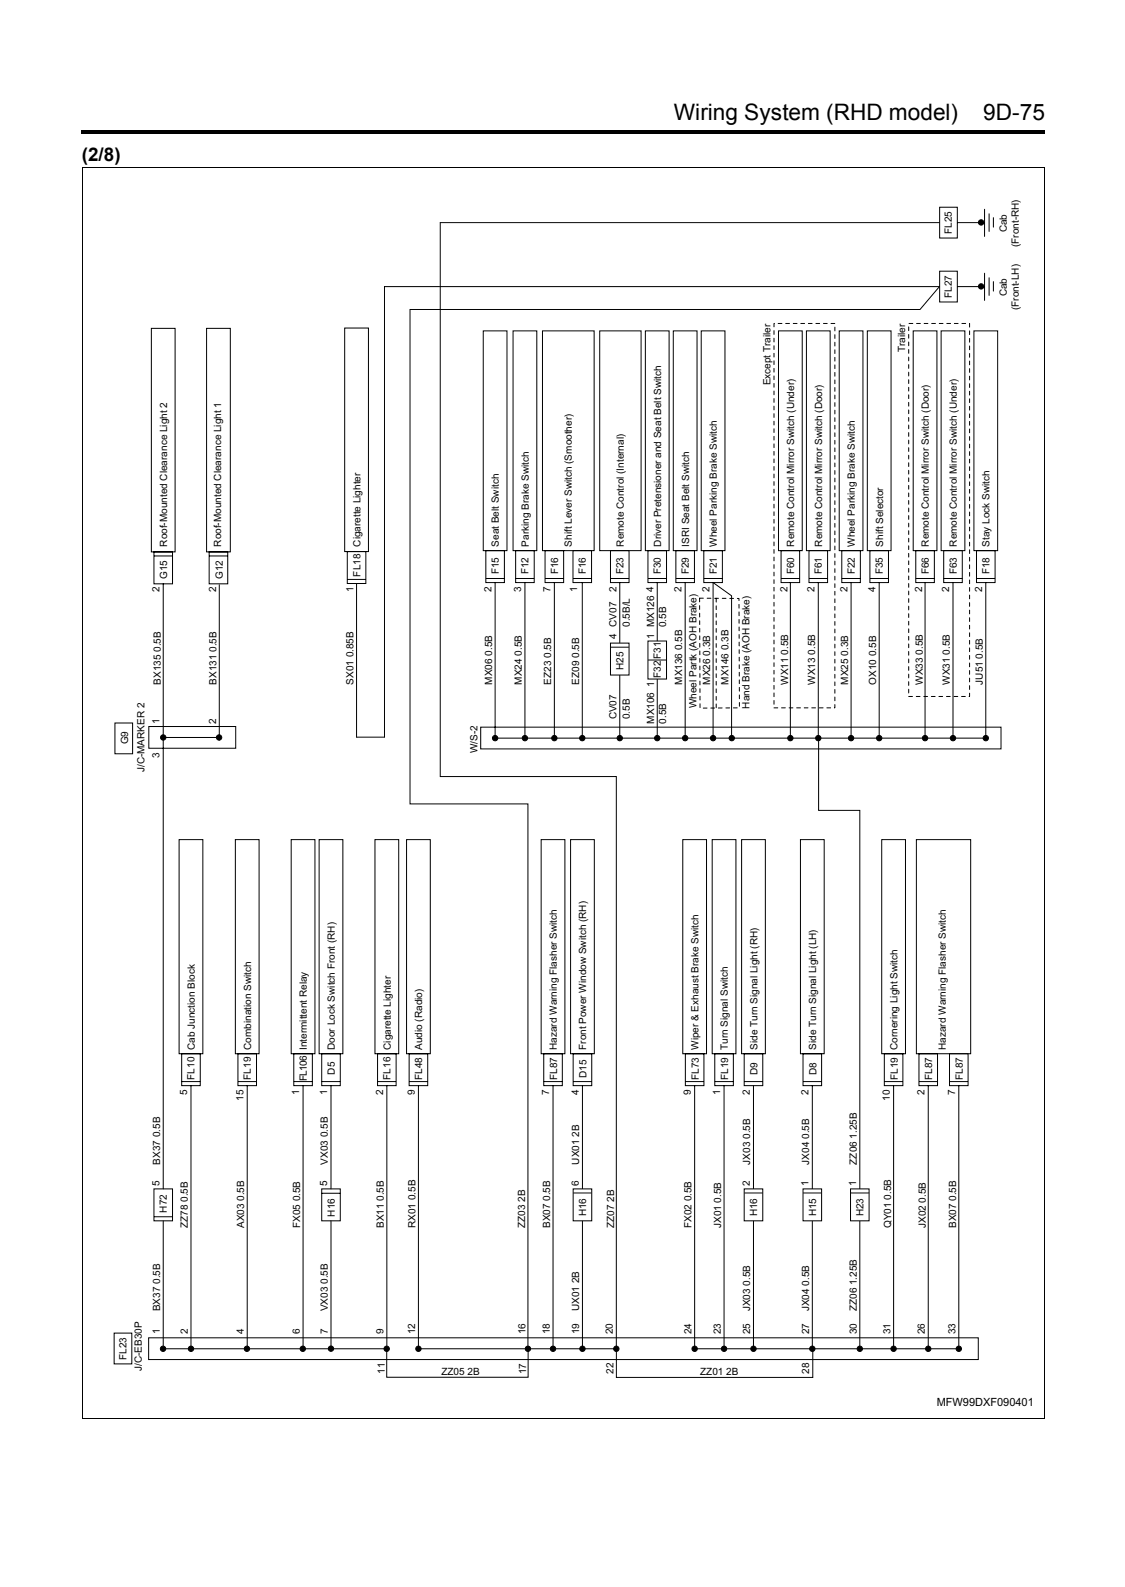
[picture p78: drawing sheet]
<svg xmlns="http://www.w3.org/2000/svg" width="210mm" height="297mm" viewBox="0 0 210 297" stroke-linecap="round" stroke-linejoin="round" font-family="sans-serif">
<defs><g id="words">
<g font-size="4.2">
<text x="125.9" y="22.5">Wiring System (RHD model)</text>
<text x="183.8" y="22.5">9D-75</text>
</g>
<text font-size="3.5" x="15.3" y="30">(2/8)</text>
<text font-size="2.1" x="175.1" y="262.9">MFW99DXF090401</text>
<g font-size="1.9">
<text x="177.9" y="43.8" transform="rotate(-90 177.9 43.8)">FL25</text>
<text x="188.2" y="43.4" transform="rotate(-90 188.2 43.4)">Cab</text>
<text x="190.4" y="46.2" transform="rotate(-90 190.4 46.2)">(Front-RH)</text>
<text x="177.9" y="55.7" transform="rotate(-90 177.9 55.7)">FL27</text>
<text x="188.2" y="55.4" transform="rotate(-90 188.2 55.4)">Cab</text>
<text x="190.4" y="58" transform="rotate(-90 190.4 58)">(Front-LH)</text>
<text x="169.2" y="65.8" transform="rotate(-90 169.2 65.8)">Trailer</text>
<text x="144" y="72.1" transform="rotate(-90 144 72.1)">Except Trailer</text>
<text x="31.3" y="102.2" transform="rotate(-90 31.3 102.2)">Roof-Mounted Clearance Light 2</text>
<text x="41.3" y="102.2" transform="rotate(-90 41.3 102.2)">Roof-Mounted Clearance Light 1</text>
<text x="67.4" y="107.8" transform="rotate(-90 67.4 107.8)">FL18</text>
<text x="67.4" y="102.2" transform="rotate(-90 67.4 102.2)">Cigarette Lighter</text>
<text x="93.2" y="107.4" transform="rotate(-90 93.2 107.4)">F15</text>
<text x="93.3" y="102.2" transform="rotate(-90 93.3 102.2)">Seat Belt Switch</text>
<text x="98.8" y="107.4" transform="rotate(-90 98.8 107.4)">F12</text>
<text x="98.8" y="102.2" transform="rotate(-90 98.8 102.2)">Parking Brake Switch</text>
<text x="104.3" y="107.4" transform="rotate(-90 104.3 107.4)">F16</text>
<text x="106.9" y="102.2" transform="rotate(-90 106.9 102.2)">Shift Lever Switch (Smoother)</text>
<text x="109.5" y="107.4" transform="rotate(-90 109.5 107.4)">F16</text>
<text x="116.5" y="107.4" transform="rotate(-90 116.5 107.4)">F23</text>
<text x="116.6" y="102.2" transform="rotate(-90 116.6 102.2)">Remote Control (Internal)</text>
<text x="123.5" y="107.4" transform="rotate(-90 123.5 107.4)">F30</text>
<text x="123.6" y="102.2" transform="rotate(-90 123.6 102.2)">Driver Pretensioner and Seat Belt Switch</text>
<text x="128.7" y="107.4" transform="rotate(-90 128.7 107.4)">F29</text>
<text x="128.8" y="102.2" transform="rotate(-90 128.8 102.2)">ISRI Seat Belt Switch</text>
<text x="134" y="107.4" transform="rotate(-90 134 107.4)">F21</text>
<text x="134" y="102.2" transform="rotate(-90 134 102.2)">Wheel Parking Brake Switch</text>
<text x="148.4" y="107.4" transform="rotate(-90 148.4 107.4)">F60</text>
<text x="148.4" y="102.2" transform="rotate(-90 148.4 102.2)">Remote Control Mirror Switch (Under)</text>
<text x="153.6" y="107.4" transform="rotate(-90 153.6 107.4)">F61</text>
<text x="153.7" y="102.2" transform="rotate(-90 153.7 102.2)">Remote Control Mirror Switch (Door)</text>
<text x="159.8" y="107.4" transform="rotate(-90 159.8 107.4)">F22</text>
<text x="159.8" y="102.2" transform="rotate(-90 159.8 102.2)">Wheel Parking Brake Switch</text>
<text x="165" y="107.4" transform="rotate(-90 165 107.4)">F35</text>
<text x="165" y="102.2" transform="rotate(-90 165 102.2)">Shift Selector</text>
<text x="173.6" y="107.4" transform="rotate(-90 173.6 107.4)">F66</text>
<text x="173.6" y="102.2" transform="rotate(-90 173.6 102.2)">Remote Control Mirror Switch (Door)</text>
<text x="178.8" y="107.4" transform="rotate(-90 178.8 107.4)">F63</text>
<text x="178.8" y="102.2" transform="rotate(-90 178.8 102.2)">Remote Control Mirror Switch (Under)</text>
<text x="184.9" y="107.4" transform="rotate(-90 184.9 107.4)">F18</text>
<text x="185" y="102.2" transform="rotate(-90 185 102.2)">Stay Lock Switch</text>
<text x="29.8" y="110.7" transform="rotate(-90 29.8 110.7)">2</text>
<text x="31.2" y="108.3" transform="rotate(-90 31.2 108.3)">G15</text>
<text x="40.4" y="110.7" transform="rotate(-90 40.4 110.7)">2</text>
<text x="41.7" y="108.3" transform="rotate(-90 41.7 108.3)">G12</text>
<text x="66.1" y="110.7" transform="rotate(-90 66.1 110.7)">1</text>
<text x="91.8" y="110.7" transform="rotate(-90 91.8 110.7)">2</text>
<text x="97.4" y="110.7" transform="rotate(-90 97.4 110.7)">3</text>
<text x="102.9" y="110.7" transform="rotate(-90 102.9 110.7)">7</text>
<text x="107.9" y="110.7" transform="rotate(-90 107.9 110.7)">1</text>
<text x="115.2" y="110.7" transform="rotate(-90 115.2 110.7)">2</text>
<text x="122.1" y="110.7" transform="rotate(-90 122.1 110.7)">4</text>
<text x="127.4" y="110.7" transform="rotate(-90 127.4 110.7)">2</text>
<text x="132.6" y="110.7" transform="rotate(-90 132.6 110.7)">2</text>
<text x="147.2" y="110.7" transform="rotate(-90 147.2 110.7)">2</text>
<text x="152.2" y="110.7" transform="rotate(-90 152.2 110.7)">2</text>
<text x="158.4" y="110.7" transform="rotate(-90 158.4 110.7)">2</text>
<text x="163.6" y="110.7" transform="rotate(-90 163.6 110.7)">4</text>
<text x="172.3" y="110.7" transform="rotate(-90 172.3 110.7)">2</text>
<text x="177.4" y="110.7" transform="rotate(-90 177.4 110.7)">2</text>
<text x="183.5" y="110.7" transform="rotate(-90 183.5 110.7)">2</text>
<text x="115.2" y="119.5" transform="rotate(-90 115.2 119.5)">4 CV07</text>
<text x="117.7" y="117.2" transform="rotate(-90 117.7 117.2)">0.5B/L</text>
<text x="122.3" y="119.5" transform="rotate(-90 122.3 119.5)">1 MX126</text>
<text x="124.5" y="117.3" transform="rotate(-90 124.5 117.3)">0.5B</text>
<text x="116.5" y="125.2" transform="rotate(-90 116.5 125.2)">H25</text>
<text x="30.1" y="128" transform="rotate(-90 30.1 128)">BX135 0.5B</text>
<text x="40.5" y="128" transform="rotate(-90 40.5 128)">BX131 0.5B</text>
<text x="66.1" y="128" transform="rotate(-90 66.1 128)">SX01 0.85B</text>
<text x="92" y="128" transform="rotate(-90 92 128)">MX06 0.5B</text>
<text x="97.5" y="128" transform="rotate(-90 97.5 128)">MX24 0.5B</text>
<text x="103" y="128" transform="rotate(-90 103 128)">EZ23 0.5B</text>
<text x="108.3" y="128" transform="rotate(-90 108.3 128)">EZ09 0.5B</text>
<text x="122.3" y="128.4" transform="rotate(-90 122.3 128.4)">1</text>
<text x="123.5" y="126.8" transform="rotate(-90 123.5 126.8)">F32 F31</text>
<text x="127.5" y="128" transform="rotate(-90 127.5 128)">MX136 0.5B</text>
<text x="132.7" y="128" transform="rotate(-90 132.7 128)">MX26 0.3B</text>
<text x="136.1" y="128" transform="rotate(-90 136.1 128)">MX146 0.3B</text>
<text x="147.3" y="128" transform="rotate(-90 147.3 128)">WX11 0.5B</text>
<text x="152.4" y="128" transform="rotate(-90 152.4 128)">WX13 0.5B</text>
<text x="158.5" y="128" transform="rotate(-90 158.5 128)">MX25 0.3B</text>
<text x="163.8" y="128" transform="rotate(-90 163.8 128)">OX10 0.5B</text>
<text x="172.5" y="128" transform="rotate(-90 172.5 128)">WX33 0.5B</text>
<text x="177.5" y="128" transform="rotate(-90 177.5 128)">WX31 0.5B</text>
<text x="183.7" y="128" transform="rotate(-90 183.7 128)">JU51 0.5B</text>
<text x="29.8" y="135.3" transform="rotate(-90 29.8 135.3)">1</text>
<text x="40.4" y="135.3" transform="rotate(-90 40.4 135.3)">2</text>
<text x="115.3" y="134.5" transform="rotate(-90 115.3 134.5)">CV07</text>
<text x="117.7" y="134.5" transform="rotate(-90 117.7 134.5)">0.5B</text>
<text x="122.3" y="135.3" transform="rotate(-90 122.3 135.3)">MX106</text>
<text x="124.5" y="135.3" transform="rotate(-90 124.5 135.3)">0.5B</text>
<text x="130.2" y="132.4" transform="rotate(-90 130.2 132.4)">Wheel Partk (AOH Brake)</text>
<text x="140.1" y="132.5" transform="rotate(-90 140.1 132.5)">Hand Brake (AOH Brake)</text>
<text x="24" y="139.2" transform="rotate(-90 24 139.2)">G9</text>
<text x="29.8" y="141.7" transform="rotate(-90 29.8 141.7)">3</text>
<text x="89.3" y="140.8" transform="rotate(-90 89.3 140.8)">W/S-2</text>
<text x="27" y="144.4" transform="rotate(-90 27 144.4)">J/C-MARKER 2</text>
<text x="36.4" y="196.3" transform="rotate(-90 36.4 196.3)">Cab Junction Block</text>
<text x="46.9" y="196.3" transform="rotate(-90 46.9 196.3)">Combination Switch</text>
<text x="57.4" y="196.3" transform="rotate(-90 57.4 196.3)">Intermittent Relay</text>
<text x="62.6" y="196.3" transform="rotate(-90 62.6 196.3)">Door Lock Switch Front (RH)</text>
<text x="73" y="196.3" transform="rotate(-90 73 196.3)">Cigarette Lighter</text>
<text x="78.9" y="196.3" transform="rotate(-90 78.9 196.3)">Audio (Radio)</text>
<text x="104.1" y="196.3" transform="rotate(-90 104.1 196.3)">Hazard Warning Flasher Switch</text>
<text x="109.6" y="196.3" transform="rotate(-90 109.6 196.3)">Front Power Window Switch (RH)</text>
<text x="130.5" y="196.3" transform="rotate(-90 130.5 196.3)">Wiper &amp; Exhaust Brake Switch</text>
<text x="136" y="196.3" transform="rotate(-90 136 196.3)">Turn Signal Switch</text>
<text x="141.5" y="196.3" transform="rotate(-90 141.5 196.3)">Side Turn Signal Light (RH)</text>
<text x="152.5" y="196.3" transform="rotate(-90 152.5 196.3)">Side Turn Signal Light (LH)</text>
<text x="167.7" y="196.3" transform="rotate(-90 167.7 196.3)">Cornering Light Switch</text>
<text x="176.8" y="196.3" transform="rotate(-90 176.8 196.3)">Hazard Warning Flasher Switch</text>
<text x="36.4" y="201.8" transform="rotate(-90 36.4 201.8)">FL10</text>
<text x="46.9" y="201.8" transform="rotate(-90 46.9 201.8)">FL19</text>
<text x="57.3" y="202.2" transform="rotate(-90 57.3 202.2)">FL106</text>
<text x="62.6" y="200.9" transform="rotate(-90 62.6 200.9)">D5</text>
<text x="73" y="201.8" transform="rotate(-90 73 201.8)">FL16</text>
<text x="78.9" y="201.9" transform="rotate(-90 78.9 201.9)">FL48</text>
<text x="104.1" y="201.9" transform="rotate(-90 104.1 201.9)">FL87</text>
<text x="109.6" y="201.5" transform="rotate(-90 109.6 201.5)">D15</text>
<text x="130.6" y="201.9" transform="rotate(-90 130.6 201.9)">FL73</text>
<text x="136.1" y="201.9" transform="rotate(-90 136.1 201.9)">FL19</text>
<text x="141.6" y="201" transform="rotate(-90 141.6 201)">D9</text>
<text x="152.6" y="201" transform="rotate(-90 152.6 201)">D8</text>
<text x="167.8" y="201.9" transform="rotate(-90 167.8 201.9)">FL19</text>
<text x="174.2" y="201.9" transform="rotate(-90 174.2 201.9)">FL87</text>
<text x="180" y="201.9" transform="rotate(-90 180 201.9)">FL87</text>
<text x="35" y="204.8" transform="rotate(-90 35 204.8)">5</text>
<text x="45.5" y="205.8" transform="rotate(-90 45.5 205.8)">15</text>
<text x="55.9" y="204.8" transform="rotate(-90 55.9 204.8)">1</text>
<text x="61.2" y="204.8" transform="rotate(-90 61.2 204.8)">1</text>
<text x="71.6" y="204.8" transform="rotate(-90 71.6 204.8)">2</text>
<text x="77.5" y="204.8" transform="rotate(-90 77.5 204.8)">9</text>
<text x="102.7" y="204.8" transform="rotate(-90 102.7 204.8)">7</text>
<text x="108.2" y="204.8" transform="rotate(-90 108.2 204.8)">4</text>
<text x="129.1" y="204.8" transform="rotate(-90 129.1 204.8)">9</text>
<text x="134.6" y="204.8" transform="rotate(-90 134.6 204.8)">1</text>
<text x="140.1" y="204.8" transform="rotate(-90 140.1 204.8)">2</text>
<text x="151.1" y="204.8" transform="rotate(-90 151.1 204.8)">2</text>
<text x="166.3" y="205.8" transform="rotate(-90 166.3 205.8)">10</text>
<text x="172.8" y="204.8" transform="rotate(-90 172.8 204.8)">2</text>
<text x="178.5" y="204.8" transform="rotate(-90 178.5 204.8)">7</text>
<text x="29.8" y="221.7" transform="rotate(-90 29.8 221.7)">5</text>
<text x="29.9" y="217.7" transform="rotate(-90 29.9 217.7)">BX37 0.5B</text>
<text x="61.2" y="221.7" transform="rotate(-90 61.2 221.7)">5</text>
<text x="61.3" y="217.7" transform="rotate(-90 61.3 217.7)">VX03 0.5B</text>
<text x="108.2" y="221.7" transform="rotate(-90 108.2 221.7)">6</text>
<text x="108.3" y="217.7" transform="rotate(-90 108.3 217.7)">UX01 2B</text>
<text x="140.1" y="221.7" transform="rotate(-90 140.1 221.7)">2</text>
<text x="140.2" y="217.7" transform="rotate(-90 140.2 217.7)">JX03 0.5B</text>
<text x="151.1" y="221.7" transform="rotate(-90 151.1 221.7)">1</text>
<text x="151.2" y="217.7" transform="rotate(-90 151.2 217.7)">JX04 0.5B</text>
<text x="160" y="221.7" transform="rotate(-90 160 221.7)">1</text>
<text x="160.2" y="217.7" transform="rotate(-90 160.2 217.7)">ZZ06 1.25B</text>
<text x="31.2" y="226.7" transform="rotate(-90 31.2 226.7)">H72</text>
<text x="62.6" y="227.4" transform="rotate(-90 62.6 227.4)">H16</text>
<text x="109.5" y="227.4" transform="rotate(-90 109.5 227.4)">H16</text>
<text x="141.5" y="227.4" transform="rotate(-90 141.5 227.4)">H16</text>
<text x="152.5" y="227.4" transform="rotate(-90 152.5 227.4)">H15</text>
<text x="161.4" y="227.4" transform="rotate(-90 161.4 227.4)">H23</text>
<text x="35.1" y="229.6" transform="rotate(-90 35.1 229.6)">ZZ78 0.5B</text>
<text x="45.6" y="229.6" transform="rotate(-90 45.6 229.6)">AX03 0.5B</text>
<text x="56.1" y="229.6" transform="rotate(-90 56.1 229.6)">FX05 0.5B</text>
<text x="71.7" y="229.6" transform="rotate(-90 71.7 229.6)">BX11 0.5B</text>
<text x="77.6" y="229.6" transform="rotate(-90 77.6 229.6)">RX01 0.5B</text>
<text x="98.1" y="229.6" transform="rotate(-90 98.1 229.6)">ZZ03 2B</text>
<text x="102.8" y="229.6" transform="rotate(-90 102.8 229.6)">BX07 0.5B</text>
<text x="114.8" y="229.6" transform="rotate(-90 114.8 229.6)">ZZ07 2B</text>
<text x="129.3" y="229.6" transform="rotate(-90 129.3 229.6)">FX02 0.5B</text>
<text x="134.8" y="229.6" transform="rotate(-90 134.8 229.6)">JX01 0.5B</text>
<text x="166.5" y="229.6" transform="rotate(-90 166.5 229.6)">QY01 0.5B</text>
<text x="173" y="229.6" transform="rotate(-90 173 229.6)">JX02 0.5B</text>
<text x="178.7" y="229.6" transform="rotate(-90 178.7 229.6)">BX07 0.5B</text>
<text x="29.9" y="245.1" transform="rotate(-90 29.9 245.1)">BX37 0.5B</text>
<text x="61.3" y="245.1" transform="rotate(-90 61.3 245.1)">VX03 0.5B</text>
<text x="108.3" y="245.1" transform="rotate(-90 108.3 245.1)">UX01 2B</text>
<text x="140.2" y="245.1" transform="rotate(-90 140.2 245.1)">JX03 0.5B</text>
<text x="151.2" y="245.1" transform="rotate(-90 151.2 245.1)">JX04 0.5B</text>
<text x="160.2" y="245.1" transform="rotate(-90 160.2 245.1)">ZZ06 1.25B</text>
<text x="29.9" y="249.4" transform="rotate(-90 29.9 249.4)">1</text>
<text x="35.1" y="249.4" transform="rotate(-90 35.1 249.4)">2</text>
<text x="45.6" y="249.4" transform="rotate(-90 45.6 249.4)">4</text>
<text x="56" y="249.4" transform="rotate(-90 56 249.4)">6</text>
<text x="61.3" y="249.4" transform="rotate(-90 61.3 249.4)">7</text>
<text x="71.7" y="249.4" transform="rotate(-90 71.7 249.4)">9</text>
<text x="77.6" y="249.4" transform="rotate(-90 77.6 249.4)">12</text>
<text x="98.2" y="249.4" transform="rotate(-90 98.2 249.4)">16</text>
<text x="102.7" y="249.4" transform="rotate(-90 102.7 249.4)">18</text>
<text x="108.2" y="249.4" transform="rotate(-90 108.2 249.4)">19</text>
<text x="114.6" y="249.4" transform="rotate(-90 114.6 249.4)">20</text>
<text x="129.2" y="249.4" transform="rotate(-90 129.2 249.4)">24</text>
<text x="134.7" y="249.4" transform="rotate(-90 134.7 249.4)">23</text>
<text x="140.2" y="249.4" transform="rotate(-90 140.2 249.4)">25</text>
<text x="151.2" y="249.4" transform="rotate(-90 151.2 249.4)">27</text>
<text x="160.1" y="249.4" transform="rotate(-90 160.1 249.4)">30</text>
<text x="166.4" y="249.4" transform="rotate(-90 166.4 249.4)">31</text>
<text x="172.9" y="249.4" transform="rotate(-90 172.9 249.4)">26</text>
<text x="178.6" y="249.4" transform="rotate(-90 178.6 249.4)">33</text>
<text x="23.6" y="254.3" transform="rotate(-90 23.6 254.3)">FL23</text>
<text x="26.5" y="256.3" transform="rotate(-90 26.5 256.3)">J/C-EB30P</text>
<text x="71.9" y="256.8" transform="rotate(-90 71.9 256.8)">11</text>
<text x="82.5" y="257.1">ZZ05 2B</text>
<text x="98.3" y="256.9" transform="rotate(-90 98.3 256.9)">17</text>
<text x="114.6" y="256.8" transform="rotate(-90 114.6 256.8)">22</text>
<text x="130.8" y="257.1">ZZ01 2B</text>
<text x="151.2" y="256.8" transform="rotate(-90 151.2 256.8)">28</text>
</g>
</g></defs>
<path d="M15.3 24.3h180v.8h-180z" fill="#000"/>
<path d="M18.3 33.2h175.3v230.4h-175.3z" fill="#fff"/>
<g fill="none" stroke="#000" stroke-width=".19">
<path d="M82.3 41.6h93.3M175.6 53.6h-103.7v84.2M64.4 61.3h4.5v41.8h-4.5zM90.3 61.9h4.5v41h-4.5zM95.9 61.9h4.4v41h-4.4zM101.4 61.9h9.6v41h-9.6zM41 109.3v29.1M64.9 103.1h3.5v6h-3.5zM65 108.3h3.3M66.6 109.1v28.7M90.8 102.9h3.5v6h-3.5zM90.9 108.1h3.3"/>
<path d="M92.5 108.9v29.1M96.4 102.9h3.4v6h-3.4zM96.5 108.1h3.3M98.1 108.9v29.1M101.9 102.9h3.4v6h-3.4zM102 108.1h3.3M103.6 108.9v29.1M107.1 102.9h3.5v6h-3.5zM107.2 108.1h3.3M108.8 108.9v29.1M114.1 102.9h3.5v6h-3.5zM114.2 108.1h3.3"/>
<path d="M115.8 108.9v29.1M89.8 135.9h97.3v4.1h-97.3zM33.5 157h4.4v40h-4.4zM44 157h4.4v40h-4.4zM54.4 157h4.5v40h-4.5zM59.6 157h4.5v40h-4.5zM70.1 157h4.4v40h-4.4zM34 197h3.4v6h-3.4zM44.5 197h3.4v6h-3.4zM54.9 197h3.5v6h-3.5zM60.1 197h3.5v6h-3.5zM70.6 197h3.4v6h-3.4z"/>
<path d="M34 202.2h3.3M35.7 203v49.2M44.6 202.2h3.3M46.2 203v49.2M55 202.2h3.3M56.6 203v49.2M60.2 202.2h3.3M61.9 203v19.3M70.6 202.2h3.3M72.3 203v49.2M28.8 222.3h3.4v5.9h-3.4zM28.9 227.5h3.3"/>
<path d="M60.1 222.3h3.5v5.9h-3.5zM60.2 223.1h3.3M61.9 228.2v24M27.8 250.1h155v4.1h-155z"/>
</g>
<g fill="#000" stroke="#000" stroke-width=".19">
<circle cx="92.5" cy="138" r=".5"/>
<circle cx="98.1" cy="138" r=".5"/>
<circle cx="103.6" cy="138" r=".5"/>
<circle cx="108.8" cy="138" r=".5"/>
<circle cx="30.5" cy="252.2" r=".5"/>
<circle cx="35.7" cy="252.2" r=".5"/>
<circle cx="46.2" cy="252.2" r=".5"/>
<circle cx="56.6" cy="252.2" r=".5"/>
<circle cx="61.9" cy="252.1" r=".5"/>
<circle cx="72.3" cy="252.2" r=".5"/>
</g>
<path d="M114.1 120.2h3.5v6h-3.5z" fill="#fff" stroke="#000" stroke-width=".19"/>
<g fill="none" stroke="#000" stroke-width=".19">
<path d="M175.6 38.7h3.3v5.8h-3.3zM184 39.1v5.1M184.9 40v3.3M82.3 41.6v103.6h32.9v107M175.6 53.6l-3.7 4.3h-95.3v92.4h22.1v101.9M175.6 50.7h3.3v5.8h-3.3zM178.9 41.6h5.1M178.9 53.6h5.1M184 51.1v5.1M184.9 51.9v3.3M185.7 40.7v1.8M185.7 52.6v1.8"/>
<path d="M112.1 61.9h7.7v41h-7.7zM120.6 61.9h4.5v41h-4.5zM125.8 61.9h4.5v41h-4.5zM131.1 61.9h4.4v41h-4.4zM145.5 61.9h4.4v41h-4.4zM150.7 61.9h4.5v41h-4.5zM156.8 61.9h4.5v41h-4.5zM162.1 61.9h4.4v41h-4.4zM170.7 61.9h4.4v41h-4.4zM175.9 61.9h4.4v41h-4.4zM182 61.9h4.5v41h-4.5zM121.1 102.9h3.5v6h-3.5z"/>
<path d="M121.2 108.1h3.3M122.8 108.9v29.1M126.3 102.9h3.5v6h-3.5zM126.4 108.1h3.3M128.1 108.9v29.1M131.5 102.9h3.5v6h-3.5zM131.6 108.1h3.3M133.3 108.9v29.1M146 102.9h3.4v6h-3.4zM146.1 108.1h3.3M147.7 108.9v29.1M151.2 102.9h3.5v6h-3.5z"/>
<path d="M151.3 108.1h3.3M152.9 108.9v29.1M157.3 102.9h3.5v6h-3.5zM157.4 108.1h3.3M159.1 108.9v29.1M162.6 102.9h3.5v6h-3.5zM162.7 108.1h3.3M164.3 108.9v29.1M171.2 102.9h3.4v6h-3.4zM171.2 108.1h3.3M172.9 108.9v29.1M176.4 102.9h3.4v6h-3.4z"/>
<path d="M176.5 108.1h3.3M178.1 108.9v29.1M182.5 102.9h3.5v6h-3.5zM182.6 108.1h3.3M184.2 108.9v29.1M114.2 121h3.3M153 138v13.5h7.7v100.7M76 157h4.4v40h-4.4zM127.6 157h4.4v40h-4.4zM133.1 157h4.4v40h-4.4zM138.6 157h4.4v40h-4.4zM149.6 157h4.4v40h-4.4z"/>
<path d="M164.8 157h4.4v40h-4.4zM171.3 157h10.1v40h-10.1zM76.5 197h3.4v6h-3.4zM128.1 197h3.5v6h-3.5zM133.6 197h3.5v6h-3.5zM139.1 197h3.5v6h-3.5zM150.1 197h3.5v6h-3.5zM165.3 197h3.4v6h-3.4zM171.7 197h3.5v6h-3.5zM177.5 197h3.4v6h-3.4zM76.5 202.2h3.4M78.2 203v49.2"/>
<path d="M128.2 202.2h3.3M129.8 203v49.2M133.7 202.2h3.3M135.3 203v49.2M139.2 202.2h3.3M140.8 203v49.2M150.2 202.2h3.3M151.8 203v49.2M165.4 202.2h3.3M167 203v49.2M171.8 202.2h3.3M173.5 203v49.2"/>
<path d="M177.5 202.2h3.3M179.2 203v49.2M21.3 249.2h3.3v5.8h-3.3zM98.7 252.2v5.3h-26.4v-5.3M115.2 252.2v5.3h36.7v-5.3"/>
</g>
<g fill="#000" stroke="#000" stroke-width=".19">
<circle cx="183.4" cy="53.5" r=".5"/>
<circle cx="183.4" cy="41.6" r=".5"/>
<circle cx="115.8" cy="138" r=".5"/>
<circle cx="122.8" cy="138" r=".5"/>
<circle cx="128.1" cy="138" r=".5"/>
<circle cx="133.3" cy="138" r=".5"/>
<circle cx="136.8" cy="138" r=".5"/>
<circle cx="147.7" cy="138" r=".5"/>
<circle cx="152.9" cy="138" r=".5"/>
<circle cx="159.1" cy="138" r=".5"/>
<circle cx="164.3" cy="138" r=".5"/>
<circle cx="172.9" cy="138" r=".5"/>
<circle cx="178.1" cy="138" r=".5"/>
<circle cx="184.2" cy="138" r=".5"/>
<circle cx="78.2" cy="252.2" r=".5"/>
<circle cx="98.7" cy="252.2" r=".5"/>
<circle cx="115.2" cy="252.2" r=".5"/>
<circle cx="129.8" cy="252.2" r=".5"/>
<circle cx="135.3" cy="252.2" r=".5"/>
<circle cx="140.8" cy="252.2" r=".5"/>
<circle cx="151.8" cy="252.2" r=".5"/>
<circle cx="160.7" cy="252.2" r=".5"/>
<circle cx="167" cy="252.2" r=".5"/>
<circle cx="173.5" cy="252.2" r=".5"/>
<circle cx="179.2" cy="252.2" r=".5"/>
</g>
<g fill="#fff" stroke="#000" stroke-width=".19">
<path d="M139.1 222.3h3.5v5.9h-3.5z"/>
<path d="M139.2 223h3.3z"/>
</g>
<path d="M101.1 157h4.5v40h-4.5zM106.6 157h4.5v40h-4.5zM101.6 197h3.5v6h-3.5zM107.1 197h3.5v6h-3.5zM101.7 202.2h3.3M103.4 203v49.2M107.2 202.2h3.3M108.9 203v49.2" fill="none" stroke="#000" stroke-width=".19"/>
<g fill="#000" stroke="#000" stroke-width=".19">
<circle cx="103.4" cy="252.2" r=".5"/>
<circle cx="108.9" cy="252.2" r=".5"/>
</g>
<g fill="#fff" stroke="#000" stroke-width=".19">
<path d="M107.1 222.3h3.5v5.9h-3.5z"/>
<path d="M107.2 223h3.3z"/>
<path d="M150.1 222.3h3.5v5.9h-3.5z"/>
<path d="M150.2 223h3.3z"/>
<path d="M159 222.3h3.4v5.9h-3.4z"/>
<path d="M159 223h3.3z"/>
</g>
<g fill="none" stroke="#000" stroke-width=".19">
<path d="M28.3 61.4h4.4v41.8h-4.4zM38.6 61.4h4.4v41.8h-4.4zM28.8 103.2h3.4v5.9h-3.4zM28.9 103.9h3.3M30.5 109.1v113.2M39.1 103.2h3.5v5.9h-3.5zM39.2 103.9h3.3M21.5 135.2h3.3v5.7h-3.3zM27.8 135.8h16.3v4.1h-16.3zM30.5 137.9h10.4M66.6 137.8h5.3M92.5 138h91.7"/>
<path d="M30.5 228.2v23.5M30.5 252.2h41.8M78.2 252.2h37M129.8 252.2h49.4"/>
</g>
<g fill="#000" stroke="#000" stroke-width=".19">
<circle cx="30.5" cy="137.9" r=".5"/>
<circle cx="40.9" cy="137.9" r=".5"/>
</g>
<path d="M121.1 119.8h3.5v7.1h-3.5z" fill="#fff" stroke="#000" stroke-width=".19"/>
<path d="M15.4 31.3h179.9M15.4 31.2v233.9M195.2 31.3v233.9M133.3 108.9l3.4 2.5v26.6M121.2 123.4h3.3M15.3 265.1h179.9" fill="none" stroke="#000" stroke-width=".19"/>
<path d="M144.7 60.5h11.3v71.8h-11.3zM169.8 60.5h11.4v69.7h-11.4zM130.7 111.8l7.4 .1 .1 20.4-7.4 .1zM133.9 111.9v20.4" fill="none" stroke="#000" stroke-width=".19" stroke-dasharray=".7"/>
<use href="#words"/>
</svg>
